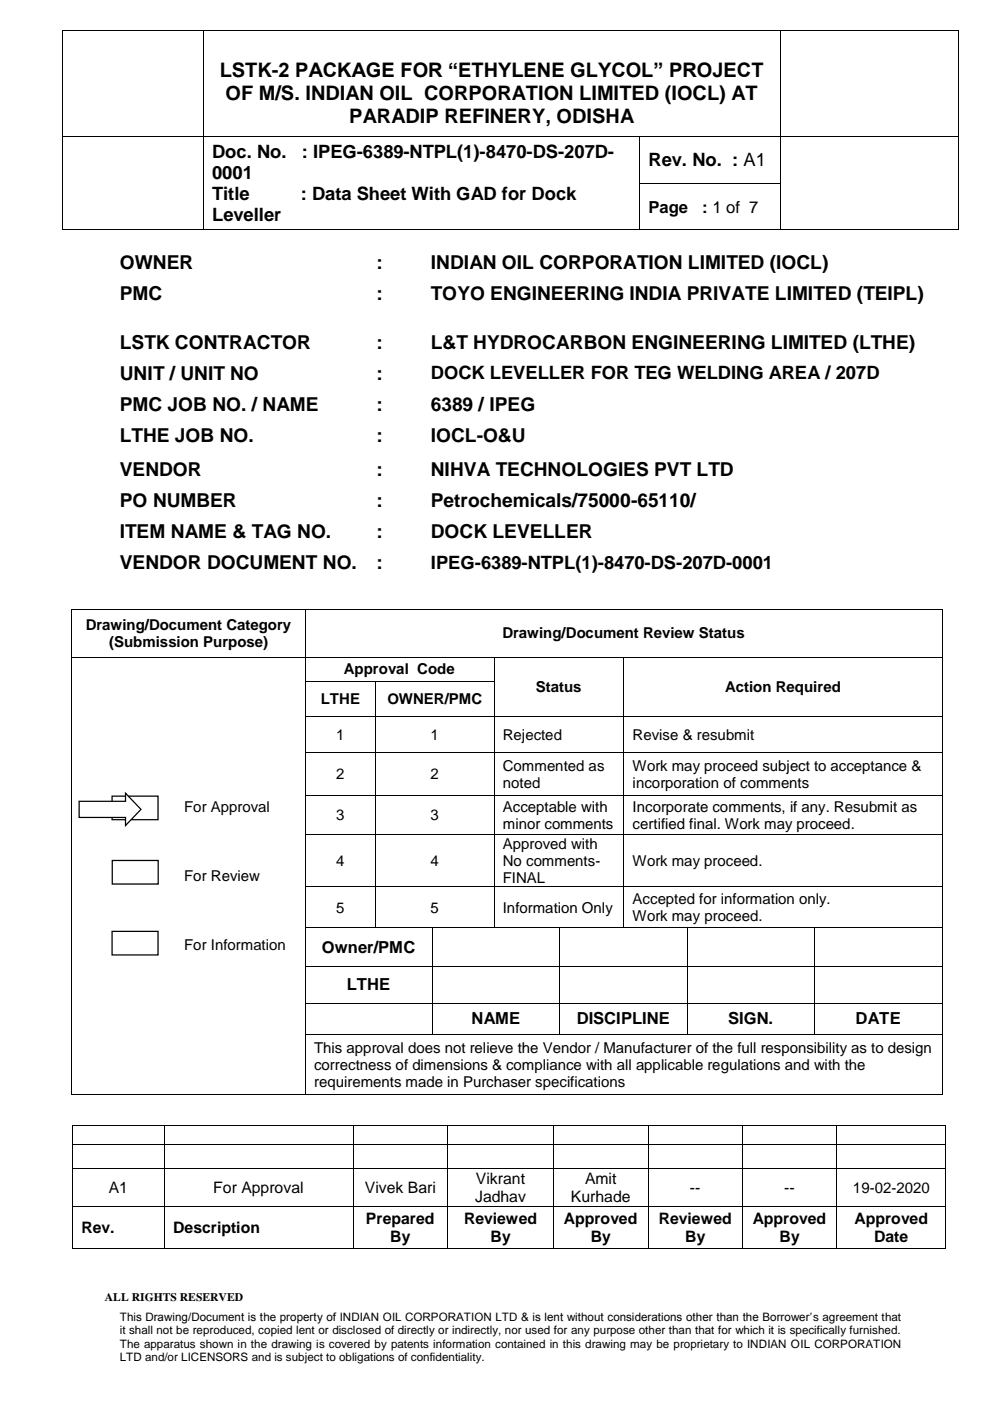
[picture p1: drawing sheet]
<svg xmlns="http://www.w3.org/2000/svg" width="210mm" height="297mm" viewBox="0 0 210 297" stroke-linecap="round" stroke-linejoin="round" font-family="sans-serif">
<defs><g id="words">
<g font-size="4.2">
<text x="46.6" y="16.3">LSTK-2 PACKAGE FOR “ETHYLENE GLYCOL” PROJECT</text>
<text x="47.8" y="21.2">OF M/S. INDIAN OIL CORPORATION LIMITED (IOCL) AT</text>
<text x="74" y="26">PARADIP REFINERY, ODISHA</text>
</g>
<g font-size="4.1">
<text x="25.4" y="56.9">OWNER</text>
<text x="79.8" y="56.9">:</text>
<text x="91.3" y="56.9">INDIAN OIL CORPORATION LIMITED (IOCL)</text>
<text x="25.4" y="63.5">PMC</text>
<text x="79.8" y="63.5">:</text>
<text x="91.3" y="63.5">TOYO ENGINEERING INDIA PRIVATE LIMITED (TEIPL)</text>
<text x="25.4" y="73.9">LSTK CONTRACTOR</text>
<text x="79.8" y="73.9">:</text>
<text x="91.3" y="73.9">L&amp;T HYDROCARBON ENGINEERING LIMITED (LTHE)</text>
<text x="25.4" y="80.5">UNIT / UNIT NO</text>
<text x="79.8" y="80.5">:</text>
<text x="25.4" y="87">PMC JOB NO. / NAME</text>
<text x="79.8" y="87">:</text>
<text x="91.3" y="87">6389 / IPEG</text>
<text x="25.4" y="93.6">LTHE JOB NO.</text>
<text x="79.8" y="93.6">:</text>
<text x="91.3" y="93.6">IOCL-O&amp;U</text>
<text x="25.4" y="100.8">VENDOR</text>
<text x="79.8" y="100.8">:</text>
<text x="91.3" y="100.9">NIHVA TECHNOLOGIES PVT LTD</text>
<text x="25.4" y="107.4">PO NUMBER</text>
<text x="79.8" y="107.4">:</text>
<text x="91.3" y="107.4">Petrochemicals/75000-65110/</text>
<text x="25.4" y="114">ITEM NAME &amp; TAG NO.</text>
<text x="79.8" y="114">:</text>
<text x="91.3" y="114">DOCK LEVELLER</text>
<text x="25.4" y="120.6">VENDOR DOCUMENT NO.</text>
<text x="79.8" y="120.6">:</text>
</g>
<g font-size="3.9">
<text x="45" y="33.5">Doc. No.</text>
<text x="64" y="33.5">: IPEG-6389-NTPL(1)-8470-DS-207D-</text>
<text x="137.5" y="35.3">Rev. No. : A1</text>
<text x="45" y="37.9">0001</text>
<text x="45" y="42.4">Title</text>
<text x="45" y="46.8">Leveller</text>
<text x="63.7" y="42.4">: Data Sheet With GAD for Dock</text>
<text x="91.3" y="80.4">DOCK LEVELLER FOR TEG WELDING AREA / 207D</text>
<text x="91.3" y="120.5">IPEG-6389-NTPL(1)-8470-DS-207D-0001</text>
</g>
<g font-size="3.5">
<text x="137.5" y="45">Page</text>
<text x="148.8" y="45">: 1 of 7</text>
<text x="68.2" y="202">Owner/PMC</text>
<text x="73.5" y="209.9">LTHE</text>
<text x="100" y="217.1">NAME</text>
<text x="122.2" y="217.1">DISCIPLINE</text>
<text x="154.3" y="217.1">SIGN.</text>
<text x="181.4" y="217.1">DATE</text>
</g>
<g font-size="3.3">
<text x="100.9" y="250.9">Vikrant</text>
<text x="124" y="250.9">Amit</text>
<text x="23" y="252.9">A1</text>
<text x="45.2" y="252.9">For Approval</text>
<text x="77.3" y="252.9">Vivek Bari</text>
<text x="100.7" y="254.8">Jadhav</text>
<text x="121" y="254.8">Kurhade</text>
<text x="146.3" y="252.9">--</text>
<text x="166.2" y="252.9">--</text>
<text x="17.3" y="261.3">Rev.</text>
<text x="36.7" y="261.3">Description</text>
<text x="77.6" y="259.4">Prepared</text>
<text x="82.7" y="263.2">By</text>
<text x="98.4" y="259.4">Reviewed</text>
<text x="104" y="263.2">By</text>
<text x="119.5" y="259.4">Approved</text>
<text x="125.2" y="263.2">By</text>
<text x="139.6" y="259.4">Reviewed</text>
<text x="145.2" y="263.2">By</text>
<text x="159.5" y="259.4">Approved</text>
<text x="165.2" y="263.2">By</text>
<text x="181.1" y="259.4">Approved</text>
<text x="185.3" y="263.2">Date</text>
</g>
<g font-size="3.2">
<text x="18.2" y="133.5">Drawing/Document Category</text>
<text x="23.1" y="137.1">(Submission Purpose)</text>
<text x="106.5" y="135.3">Drawing/Document Review Status</text>
<text x="72.9" y="142.9">Approval Code</text>
<text x="68" y="149.2">LTHE</text>
<text x="82.1" y="149.2">OWNER/PMC</text>
<text x="113.6" y="146.6">Status</text>
<text x="153.7" y="146.6">Action Required</text>
<text x="71.3" y="156.8">1</text>
<text x="91.2" y="156.8">1</text>
<text x="106.6" y="156.8">Rejected</text>
<text x="134.1" y="156.8">Revise &amp; resubmit</text>
<text x="71.3" y="165.2">2</text>
<text x="91.2" y="165.2">2</text>
<text x="106.6" y="163.3">Commented as</text>
<text x="106.6" y="167">noted</text>
<text x="134.1" y="163.3">Work may proceed subject to acceptance &amp;</text>
<text x="134.1" y="167">incorporation of comments</text>
<text x="39" y="172.2">For Approval</text>
<text x="71.3" y="173.8">3</text>
<text x="91.2" y="173.8">3</text>
<text x="106.6" y="172">Acceptable with</text>
<text x="134.1" y="172">Incorporate comments, if any. Resubmit as</text>
<text x="106.6" y="175.7">minor comments</text>
<text x="106.6" y="179.9">Approved with</text>
<text x="134.1" y="175.7">certified final. Work may proceed.</text>
<text x="71.3" y="183.5">4</text>
<text x="91.2" y="183.5">4</text>
<text x="106.6" y="183.5">No comments-</text>
<text x="134.1" y="183.5">Work may proceed.</text>
<text x="39" y="186.8">For Review</text>
<text x="106.6" y="187.2">FINAL</text>
<text x="134.1" y="191.6">Accepted for information only.</text>
<text x="71.3" y="193.4">5</text>
<text x="91.2" y="193.4">5</text>
<text x="106.6" y="193.4">Information Only</text>
<text x="134.1" y="195.3">Work may proceed.</text>
<text x="39" y="201.4">For Information</text>
<text x="66.6" y="223.1">This approval does not relieve the Vendor / Manufacturer of the full responsibility as to design</text>
<text x="66.6" y="226.8">correctness of dimensions &amp; compliance with all applicable regulations and with the</text>
<text x="66.6" y="230.4">requirements made in Purchaser specifications</text>
<text x="180.8" y="252.8">19-02-2020</text>
</g>
<g font-size="2.5">
<text x="22.2" y="275.7">ALL RIGHTS RESERVED</text>
<text x="25.4" y="279.9">This Drawing/Document is the property of INDIAN OIL CORPORATION LTD &amp; is lent without considerations other than the Borrower’s agreement that</text>
<text x="25.4" y="282.8">it shall not be reproduced, copied lent or disclosed of directly or indirectly, nor used for any purpose other than that for which it is specifically furnished.</text>
<text x="25.4" y="285.7">The apparatus shown in the drawing is covered by patents information contained in this drawing may be proprietary to INDIAN OIL CORPORATION</text>
<text x="25.4" y="288.5">LTD and/or LICENSORS and is subject to obligations of confidentiality.</text>
</g>
</g></defs>
<g fill="#000">
<path d="M13.3 6.3h.1v.2h-.1z" fill-rule="evenodd"/>
<path d="M13.3 6.3h.1v.2h-.1z" fill-rule="evenodd"/>
<path d="M43 6.3h.1v.2h-.1z" fill-rule="evenodd"/>
<path d="M165.4 6.3h.2v.2h-.2z" fill-rule="evenodd"/>
<path d="M203 6.3h.2v.2h-.2z" fill-rule="evenodd"/>
<path d="M203 6.3h.2v.2h-.2z" fill-rule="evenodd"/>
<path d="M13.3 28.8h.1v.2h-.1z" fill-rule="evenodd"/>
<path d="M13.3 38.9h.1v.2h-.1z" fill-rule="evenodd"/>
<path d="M43 28.8h.1v.2h-.1z" fill-rule="evenodd"/>
<path d="M43 38.9h.1v.2h-.1z" fill-rule="evenodd"/>
<path d="M135.5 28.8h.2v.2h-.2z" fill-rule="evenodd"/>
<path d="M135.5 38.9h.2v.2h-.2z" fill-rule="evenodd"/>
<path d="M165.4 28.8h.2v.2h-.2z" fill-rule="evenodd"/>
<path d="M165.4 38.9h.2v.2h-.2z" fill-rule="evenodd"/>
<path d="M203 28.8h.2v.2h-.2z" fill-rule="evenodd"/>
<path d="M203 38.9h.2v.2h-.2z" fill-rule="evenodd"/>
<path d="M13.3 48.6h.1v.2h-.1z" fill-rule="evenodd"/>
<path d="M13.3 48.6h.1v.2h-.1z" fill-rule="evenodd"/>
<path d="M43 48.6h.1v.2h-.1z" fill-rule="evenodd"/>
<path d="M135.5 48.6h.2v.2h-.2z" fill-rule="evenodd"/>
<path d="M165.4 48.6h.2v.2h-.2z" fill-rule="evenodd"/>
<path d="M203 48.6h.2v.2h-.2z" fill-rule="evenodd"/>
<path d="M203 48.6h.2v.2h-.2z" fill-rule="evenodd"/>
<path d="M15.2 129.1h.1v.2h-.1z" fill-rule="evenodd"/>
<path d="M15.2 129.1h.1v.2h-.1z" fill-rule="evenodd"/>
<path d="M15.2 139.2h.1v.1h-.1z" fill-rule="evenodd"/>
<path d="M37.2 139.2h.1v.1h-.1z" fill-rule="evenodd"/>
<path d="M64.6 129.1h.2v.2h-.2z" fill-rule="evenodd"/>
<path d="M64.6 139.2h.2v.1h-.2z" fill-rule="evenodd"/>
<path d="M104.6 139.2h.2v.1h-.2z" fill-rule="evenodd"/>
<path d="M132.1 139.2h.2v.1h-.2z" fill-rule="evenodd"/>
<path d="M199.6 129.1h.2v.2h-.2z" fill-rule="evenodd"/>
<path d="M199.6 129.1h.2v.2h-.2z" fill-rule="evenodd"/>
<path d="M199.6 139.2h.2v.1h-.2z" fill-rule="evenodd"/>
<path d="M15.2 144.3h.1v.2h-.1z" fill-rule="evenodd"/>
<path d="M15.2 151.8h.1v.2h-.1z" fill-rule="evenodd"/>
<path d="M15.2 159.4h.1v.1h-.1z" fill-rule="evenodd"/>
<path d="M64.6 144.3h.2v.2h-.2z" fill-rule="evenodd"/>
<path d="M64.6 151.8h.2v.2h-.2z" fill-rule="evenodd"/>
<path d="M64.6 159.4h.2v.1h-.2z" fill-rule="evenodd"/>
<path d="M79.6 144.3h.2v.2h-.2z" fill-rule="evenodd"/>
<path d="M79.6 151.8h.2v.2h-.2z" fill-rule="evenodd"/>
<path d="M79.6 159.4h.2v.1h-.2z" fill-rule="evenodd"/>
<path d="M104.6 144.3h.2v.2h-.2z" fill-rule="evenodd"/>
<path d="M104.6 151.8h.2v.2h-.2z" fill-rule="evenodd"/>
<path d="M104.6 159.4h.2v.1h-.2z" fill-rule="evenodd"/>
<path d="M132.1 144.3h.2v.2h-.2z" fill-rule="evenodd"/>
<path d="M132.1 151.8h.2v.2h-.2z" fill-rule="evenodd"/>
<path d="M132.1 159.4h.2v.1h-.2z" fill-rule="evenodd"/>
<path d="M199.6 144.3h.2v.2h-.2z" fill-rule="evenodd"/>
<path d="M199.6 151.8h.2v.2h-.2z" fill-rule="evenodd"/>
<path d="M199.6 159.4h.2v.1h-.2z" fill-rule="evenodd"/>
<path d="M15.2 168.5h.1v.1h-.1z" fill-rule="evenodd"/>
<path d="M15.2 176.7h.1v.2h-.1z" fill-rule="evenodd"/>
<path d="M64.6 168.5h.2v.1h-.2z" fill-rule="evenodd"/>
<path d="M64.6 176.7h.2v.2h-.2z" fill-rule="evenodd"/>
<path d="M79.6 168.5h.2v.1h-.2z" fill-rule="evenodd"/>
<path d="M79.6 176.7h.2v.2h-.2z" fill-rule="evenodd"/>
<path d="M104.6 168.5h.2v.1h-.2z" fill-rule="evenodd"/>
<path d="M104.6 176.7h.2v.2h-.2z" fill-rule="evenodd"/>
<path d="M132.1 168.5h.2v.1h-.2z" fill-rule="evenodd"/>
<path d="M132.1 176.7h.2v.2h-.2z" fill-rule="evenodd"/>
<path d="M199.6 168.5h.2v.1h-.2z" fill-rule="evenodd"/>
<path d="M199.6 176.7h.2v.2h-.2z" fill-rule="evenodd"/>
<path d="M15.2 187.9h.1v.1h-.1z" fill-rule="evenodd"/>
<path d="M15.2 196.6h.1v.1h-.1z" fill-rule="evenodd"/>
<path d="M64.6 187.9h.2v.1h-.2z" fill-rule="evenodd"/>
<path d="M64.6 196.6h.2v.1h-.2z" fill-rule="evenodd"/>
<path d="M79.6 187.9h.2v.1h-.2z" fill-rule="evenodd"/>
<path d="M79.6 196.6h.2v.1h-.2z" fill-rule="evenodd"/>
<path d="M91.6 196.6h.2v.1h-.2z" fill-rule="evenodd"/>
<path d="M104.6 187.9h.2v.1h-.2z" fill-rule="evenodd"/>
<path d="M104.6 196.6h.2v.1h-.2z" fill-rule="evenodd"/>
<path d="M118.6 196.6h.2v.1h-.2z" fill-rule="evenodd"/>
<path d="M132.1 187.9h.2v.1h-.2z" fill-rule="evenodd"/>
<path d="M132.1 196.6h.2v.1h-.2z" fill-rule="evenodd"/>
<path d="M145.6 196.6h.2v.1h-.2z" fill-rule="evenodd"/>
<path d="M172.6 196.6h.2v.1h-.2z" fill-rule="evenodd"/>
<path d="M199.6 187.9h.2v.1h-.2z" fill-rule="evenodd"/>
<path d="M199.6 196.6h.2v.1h-.2z" fill-rule="evenodd"/>
<path d="M15.2 204.8h.1v.2h-.1z" fill-rule="evenodd"/>
<path d="M15.2 212.5h.1v.2h-.1z" fill-rule="evenodd"/>
<path d="M15.2 219.1h.1v.2h-.1z" fill-rule="evenodd"/>
<path d="M64.6 204.8h.2v.2h-.2z" fill-rule="evenodd"/>
<path d="M64.6 212.5h.2v.2h-.2z" fill-rule="evenodd"/>
<path d="M64.6 219.1h.2v.2h-.2z" fill-rule="evenodd"/>
<path d="M91.6 204.8h.2v.2h-.2z" fill-rule="evenodd"/>
<path d="M91.6 212.5h.2v.2h-.2z" fill-rule="evenodd"/>
<path d="M91.6 219.1h.2v.2h-.2z" fill-rule="evenodd"/>
<path d="M118.6 204.8h.2v.2h-.2z" fill-rule="evenodd"/>
<path d="M118.6 212.5h.2v.2h-.2z" fill-rule="evenodd"/>
<path d="M118.6 219.1h.2v.2h-.2z" fill-rule="evenodd"/>
<path d="M145.6 204.8h.2v.2h-.2z" fill-rule="evenodd"/>
<path d="M145.6 212.5h.2v.2h-.2z" fill-rule="evenodd"/>
<path d="M145.6 219.1h.2v.2h-.2z" fill-rule="evenodd"/>
<path d="M172.6 204.8h.2v.2h-.2z" fill-rule="evenodd"/>
<path d="M172.6 212.5h.2v.2h-.2z" fill-rule="evenodd"/>
<path d="M172.6 219.1h.2v.2h-.2z" fill-rule="evenodd"/>
<path d="M199.6 204.8h.2v.2h-.2z" fill-rule="evenodd"/>
<path d="M199.6 212.5h.2v.2h-.2z" fill-rule="evenodd"/>
<path d="M199.6 219.1h.2v.2h-.2z" fill-rule="evenodd"/>
<path d="M15.2 231.9h.1v.2h-.1z" fill-rule="evenodd"/>
<path d="M15.2 231.9h.1v.2h-.1z" fill-rule="evenodd"/>
<path d="M15.3 238.4h.2v.2h-.2z" fill-rule="evenodd"/>
<path d="M15.3 238.4h.2v.2h-.2z" fill-rule="evenodd"/>
<path d="M34.7 238.4h.2v.2h-.2z" fill-rule="evenodd"/>
<path d="M37.2 231.9h.1v.2h-.1z" fill-rule="evenodd"/>
<path d="M64.6 231.9h.2v.2h-.2z" fill-rule="evenodd"/>
<path d="M74.8 238.4h.1v.2h-.1z" fill-rule="evenodd"/>
<path d="M94.8 238.4h.1v.2h-.1z" fill-rule="evenodd"/>
<path d="M117.3 238.4h.2v.2h-.2z" fill-rule="evenodd"/>
<path d="M137.3 238.4h.1v.2h-.1z" fill-rule="evenodd"/>
<path d="M157.3 238.4h.2v.2h-.2z" fill-rule="evenodd"/>
<path d="M177.3 238.4h.2v.2h-.2z" fill-rule="evenodd"/>
<path d="M199.6 231.9h.2v.2h-.2z" fill-rule="evenodd"/>
<path d="M199.6 231.9h.2v.2h-.2z" fill-rule="evenodd"/>
<path d="M200.4 238.4h.1v.2h-.1z" fill-rule="evenodd"/>
<path d="M200.4 238.4h.1v.2h-.1z" fill-rule="evenodd"/>
<path d="M15.3 242.4h.2v.2h-.2z" fill-rule="evenodd"/>
<path d="M15.3 247.6h.2v.2h-.2z" fill-rule="evenodd"/>
<path d="M15.3 255.5h.2v.2h-.2z" fill-rule="evenodd"/>
<path d="M34.7 242.4h.2v.2h-.2z" fill-rule="evenodd"/>
<path d="M34.7 247.6h.2v.2h-.2z" fill-rule="evenodd"/>
<path d="M34.7 255.5h.2v.2h-.2z" fill-rule="evenodd"/>
<path d="M74.8 242.4h.1v.2h-.1z" fill-rule="evenodd"/>
<path d="M74.8 247.6h.1v.2h-.1z" fill-rule="evenodd"/>
<path d="M74.8 255.5h.1v.2h-.1z" fill-rule="evenodd"/>
<path d="M94.8 242.4h.1v.2h-.1z" fill-rule="evenodd"/>
<path d="M94.8 247.6h.1v.2h-.1z" fill-rule="evenodd"/>
<path d="M94.8 255.5h.1v.2h-.1z" fill-rule="evenodd"/>
<path d="M117.3 242.4h.2v.2h-.2z" fill-rule="evenodd"/>
<path d="M117.3 247.6h.2v.2h-.2z" fill-rule="evenodd"/>
<path d="M117.3 255.5h.2v.2h-.2z" fill-rule="evenodd"/>
<path d="M137.3 242.4h.1v.2h-.1z" fill-rule="evenodd"/>
<path d="M137.3 247.6h.1v.2h-.1z" fill-rule="evenodd"/>
<path d="M137.3 255.5h.1v.2h-.1z" fill-rule="evenodd"/>
<path d="M157.3 242.4h.2v.2h-.2z" fill-rule="evenodd"/>
<path d="M157.3 247.6h.2v.2h-.2z" fill-rule="evenodd"/>
<path d="M157.3 255.5h.2v.2h-.2z" fill-rule="evenodd"/>
<path d="M177.3 242.4h.2v.2h-.2z" fill-rule="evenodd"/>
<path d="M177.3 247.6h.2v.2h-.2z" fill-rule="evenodd"/>
<path d="M177.3 255.5h.2v.2h-.2z" fill-rule="evenodd"/>
<path d="M200.4 242.4h.1v.2h-.1z" fill-rule="evenodd"/>
<path d="M200.4 247.6h.1v.2h-.1z" fill-rule="evenodd"/>
<path d="M200.4 255.5h.1v.2h-.1z" fill-rule="evenodd"/>
<path d="M15.3 264.6h.2v.1h-.2z" fill-rule="evenodd"/>
<path d="M15.3 264.6h.2v.1h-.2z" fill-rule="evenodd"/>
<path d="M34.7 264.6h.2v.1h-.2z" fill-rule="evenodd"/>
<path d="M74.8 264.6h.1v.1h-.1z" fill-rule="evenodd"/>
<path d="M94.8 264.6h.1v.1h-.1z" fill-rule="evenodd"/>
<path d="M117.3 264.6h.2v.1h-.2z" fill-rule="evenodd"/>
<path d="M137.3 264.6h.1v.1h-.1z" fill-rule="evenodd"/>
<path d="M157.3 264.6h.2v.1h-.2z" fill-rule="evenodd"/>
<path d="M177.3 264.6h.2v.1h-.2z" fill-rule="evenodd"/>
<path d="M200.4 264.6h.1v.1h-.1z" fill-rule="evenodd"/>
<path d="M200.4 264.6h.1v.1h-.1z" fill-rule="evenodd"/>
</g>
<g fill="none" stroke="#000" stroke-width=".21">
<path d="M13.3 6.5v22.3M13.4 6.4h29.6M43.1 6.5v22.3M43.1 6.4h122.3M165.5 6.5v22.3M165.6 6.4h37.4M203.1 6.5v22.3M13.3 29v9.9M13.3 39.1v9.5M13.4 28.9h29.6M43.1 29v9.9M43.1 39.1v9.5"/>
<path d="M43.1 28.9h92.4M135.6 29v9.9M135.6 39.1v9.5M135.7 28.9h29.7M135.7 39h29.7M165.5 29v9.9M165.5 39.1v9.5M165.6 28.9h37.4M203.1 29v9.9M203.1 39.1v9.5M13.4 48.7h29.6M43.1 48.7h92.4"/>
<path d="M135.7 48.7h29.7M165.6 48.7h37.4M15.2 129.3v9.9M15.2 139.3v5M15.3 129.2h49.3M15.3 139.3h21.9M37.3 139.3h27.3M64.7 129.3v9.9M64.7 139.3v5M64.8 129.2h134.8M64.8 139.3h39.8M104.7 139.3v5"/>
<path d="M104.8 139.3h27.3M132.2 139.3v5M132.3 139.3h67.3M199.7 129.3v9.9M199.7 139.3v5M15.2 144.5v7.3M15.2 152v7.4M15.2 159.5v9M64.7 144.5v7.3M64.7 152v7.4M64.7 159.5v9M64.8 144.4h14.8"/>
<path d="M64.8 151.9h14.8M64.8 159.4h14.8M79.7 144.5v7.3M79.7 152v7.4M79.7 159.5v9M79.8 144.4h24.8M79.8 151.9h24.8M79.8 159.4h24.8M104.7 144.5v7.3M104.7 152v7.4M104.7 159.5v9M104.8 151.9h27.3"/>
<path d="M104.8 159.4h27.3M132.2 144.5v7.3M132.2 152v7.4M132.2 159.5v9M132.3 151.9h67.3M132.3 159.4h67.3M199.7 144.5v7.3M199.7 152v7.4M199.7 159.5v9M15.2 168.6v8.1M15.2 176.9v11M64.7 168.6v8.1"/>
<path d="M64.7 176.9v11M64.8 168.6h14.8M64.8 176.8h14.8M79.7 168.6v8.1M79.7 176.9v11M79.8 168.6h24.8M79.8 176.8h24.8M104.7 168.6v8.1M104.7 176.9v11M104.8 168.6h27.3M104.8 176.8h27.3M132.2 168.6v8.1"/>
<path d="M132.2 176.9v11M132.3 168.6h67.3M132.3 176.8h67.3M199.7 168.6v8.1M199.7 176.9v11M15.2 188v8.6M15.2 196.7v8.1M64.7 188v8.6M64.7 196.7v8.1M64.8 187.9h14.8M64.8 196.7h14.8M79.7 188v8.6"/>
<path d="M79.8 187.9h24.8M79.8 196.7h11.8M91.7 196.7v8.1M91.8 196.7h12.8M104.7 188v8.6M104.8 187.9h27.3M104.8 196.7h13.8M118.7 196.7v8.1M118.8 196.7h13.3M132.2 188v8.6M132.3 187.9h67.3M132.3 196.7h13.3"/>
<path d="M145.7 196.7v8.1M145.8 196.7h26.8M172.7 196.7v8.1M172.8 196.7h26.8M199.7 188v8.6M199.7 196.7v8.1M15.2 205v7.5M15.2 212.7v6.4M15.2 219.3v12.6M64.7 205v7.5M64.7 212.7v6.4M64.7 219.3v12.6"/>
<path d="M64.8 204.9h26.8M64.8 212.6h26.8M64.8 219.2h26.8M91.7 205v7.5M91.7 212.7v6.4M91.8 204.9h26.8M91.8 212.6h26.8M91.8 219.2h26.8M118.7 205v7.5M118.7 212.7v6.4M118.8 204.9h26.8M118.8 212.6h26.8"/>
<path d="M118.8 219.2h26.8M145.7 205v7.5M145.7 212.7v6.4M145.8 204.9h26.8M145.8 212.6h26.8M145.8 219.2h26.8M172.7 205v7.5M172.7 212.7v6.4M172.8 204.9h26.8M172.8 212.6h26.8M172.8 219.2h26.8M199.7 205v7.5"/>
<path d="M199.7 212.7v6.4M199.7 219.3v12.6M15.3 232h21.9M15.4 238.6v3.8M15.5 238.5h19.2M34.8 238.6v3.8M34.9 238.5h39.9M37.3 232h27.3M64.8 232h134.8M74.9 238.6v3.8M74.9 238.5h19.9M94.8 238.6v3.8"/>
<path d="M94.9 238.5h22.4M117.4 238.6v3.8M117.5 238.5h19.8M137.4 238.6v3.8M137.4 238.5h19.9M157.4 238.6v3.8M157.5 238.5h19.8M177.4 238.6v3.8M177.5 238.5h22.9M200.4 238.6v3.8M15.4 242.6v5M15.4 247.8v7.7"/>
<path d="M15.4 255.7v8.9M15.5 242.5h19.2M15.5 247.7h19.2M15.5 255.6h19.2M34.8 242.6v5M34.8 247.8v7.7M34.8 255.7v8.9M34.9 242.5h39.9M34.9 247.7h39.9M34.9 255.6h39.9M74.9 242.6v5M74.9 247.8v7.7"/>
<path d="M74.9 255.7v8.9M74.9 242.5h19.9M74.9 247.7h19.9M74.9 255.6h19.9M94.8 242.6v5M94.8 247.8v7.7M94.8 255.7v8.9M94.9 242.5h22.4M94.9 247.7h22.4M94.9 255.6h22.4M117.4 242.6v5M117.4 247.8v7.7"/>
<path d="M117.4 255.7v8.9M117.5 242.5h19.8M117.5 247.7h19.8M117.5 255.6h19.8M137.4 242.6v5M137.4 247.8v7.7M137.4 255.7v8.9M137.4 242.5h19.9M137.4 247.7h19.9M137.4 255.6h19.9M157.4 242.6v5M157.4 247.8v7.7"/>
<path d="M157.4 255.7v8.9M157.5 242.5h19.8M157.5 247.7h19.8M157.5 255.6h19.8M177.4 242.6v5M177.4 247.8v7.7M177.4 255.7v8.9M177.5 242.5h22.9M177.5 247.7h22.9M177.5 255.6h22.9M200.4 242.6v5M200.4 247.8v7.7"/>
<path d="M200.4 255.7v8.9M15.5 264.7h19.2M34.9 264.7h39.9M74.9 264.7h19.9M94.9 264.7h22.4M117.5 264.7h19.8M137.4 264.7h19.9M157.5 264.7h19.8M177.5 264.7h22.9"/>
</g>
<path d="M23.8 168.7h9.7v5h-9.7z" fill-rule="evenodd" fill="#fff"/>
<path d="M23.8 168.7h9.7v5h-9.7z" fill="none" stroke="#000" stroke-width=".26"/>
<path d="M23.8 182.4h9.7v5h-9.7z" fill-rule="evenodd" fill="#fff"/>
<path d="M23.8 182.4h9.7v5h-9.7z" fill="none" stroke="#000" stroke-width=".26"/>
<path d="M23.8 197.4h9.7v5h-9.7z" fill-rule="evenodd" fill="#fff"/>
<path d="M23.8 197.4h9.7v5h-9.7z" fill="none" stroke="#000" stroke-width=".26"/>
<path d="M16.8 169.8h9.8v-1.7l3.3 3.4-3.3 3.5v-1.8h-9.8z" fill-rule="evenodd" fill="#fff"/>
<path d="M16.8 169.8h9.8v-1.7l3.3 3.4-3.3 3.5v-1.8h-9.8z" fill="none" stroke="#000" stroke-width=".26"/>
<use href="#words"/>
</svg>
